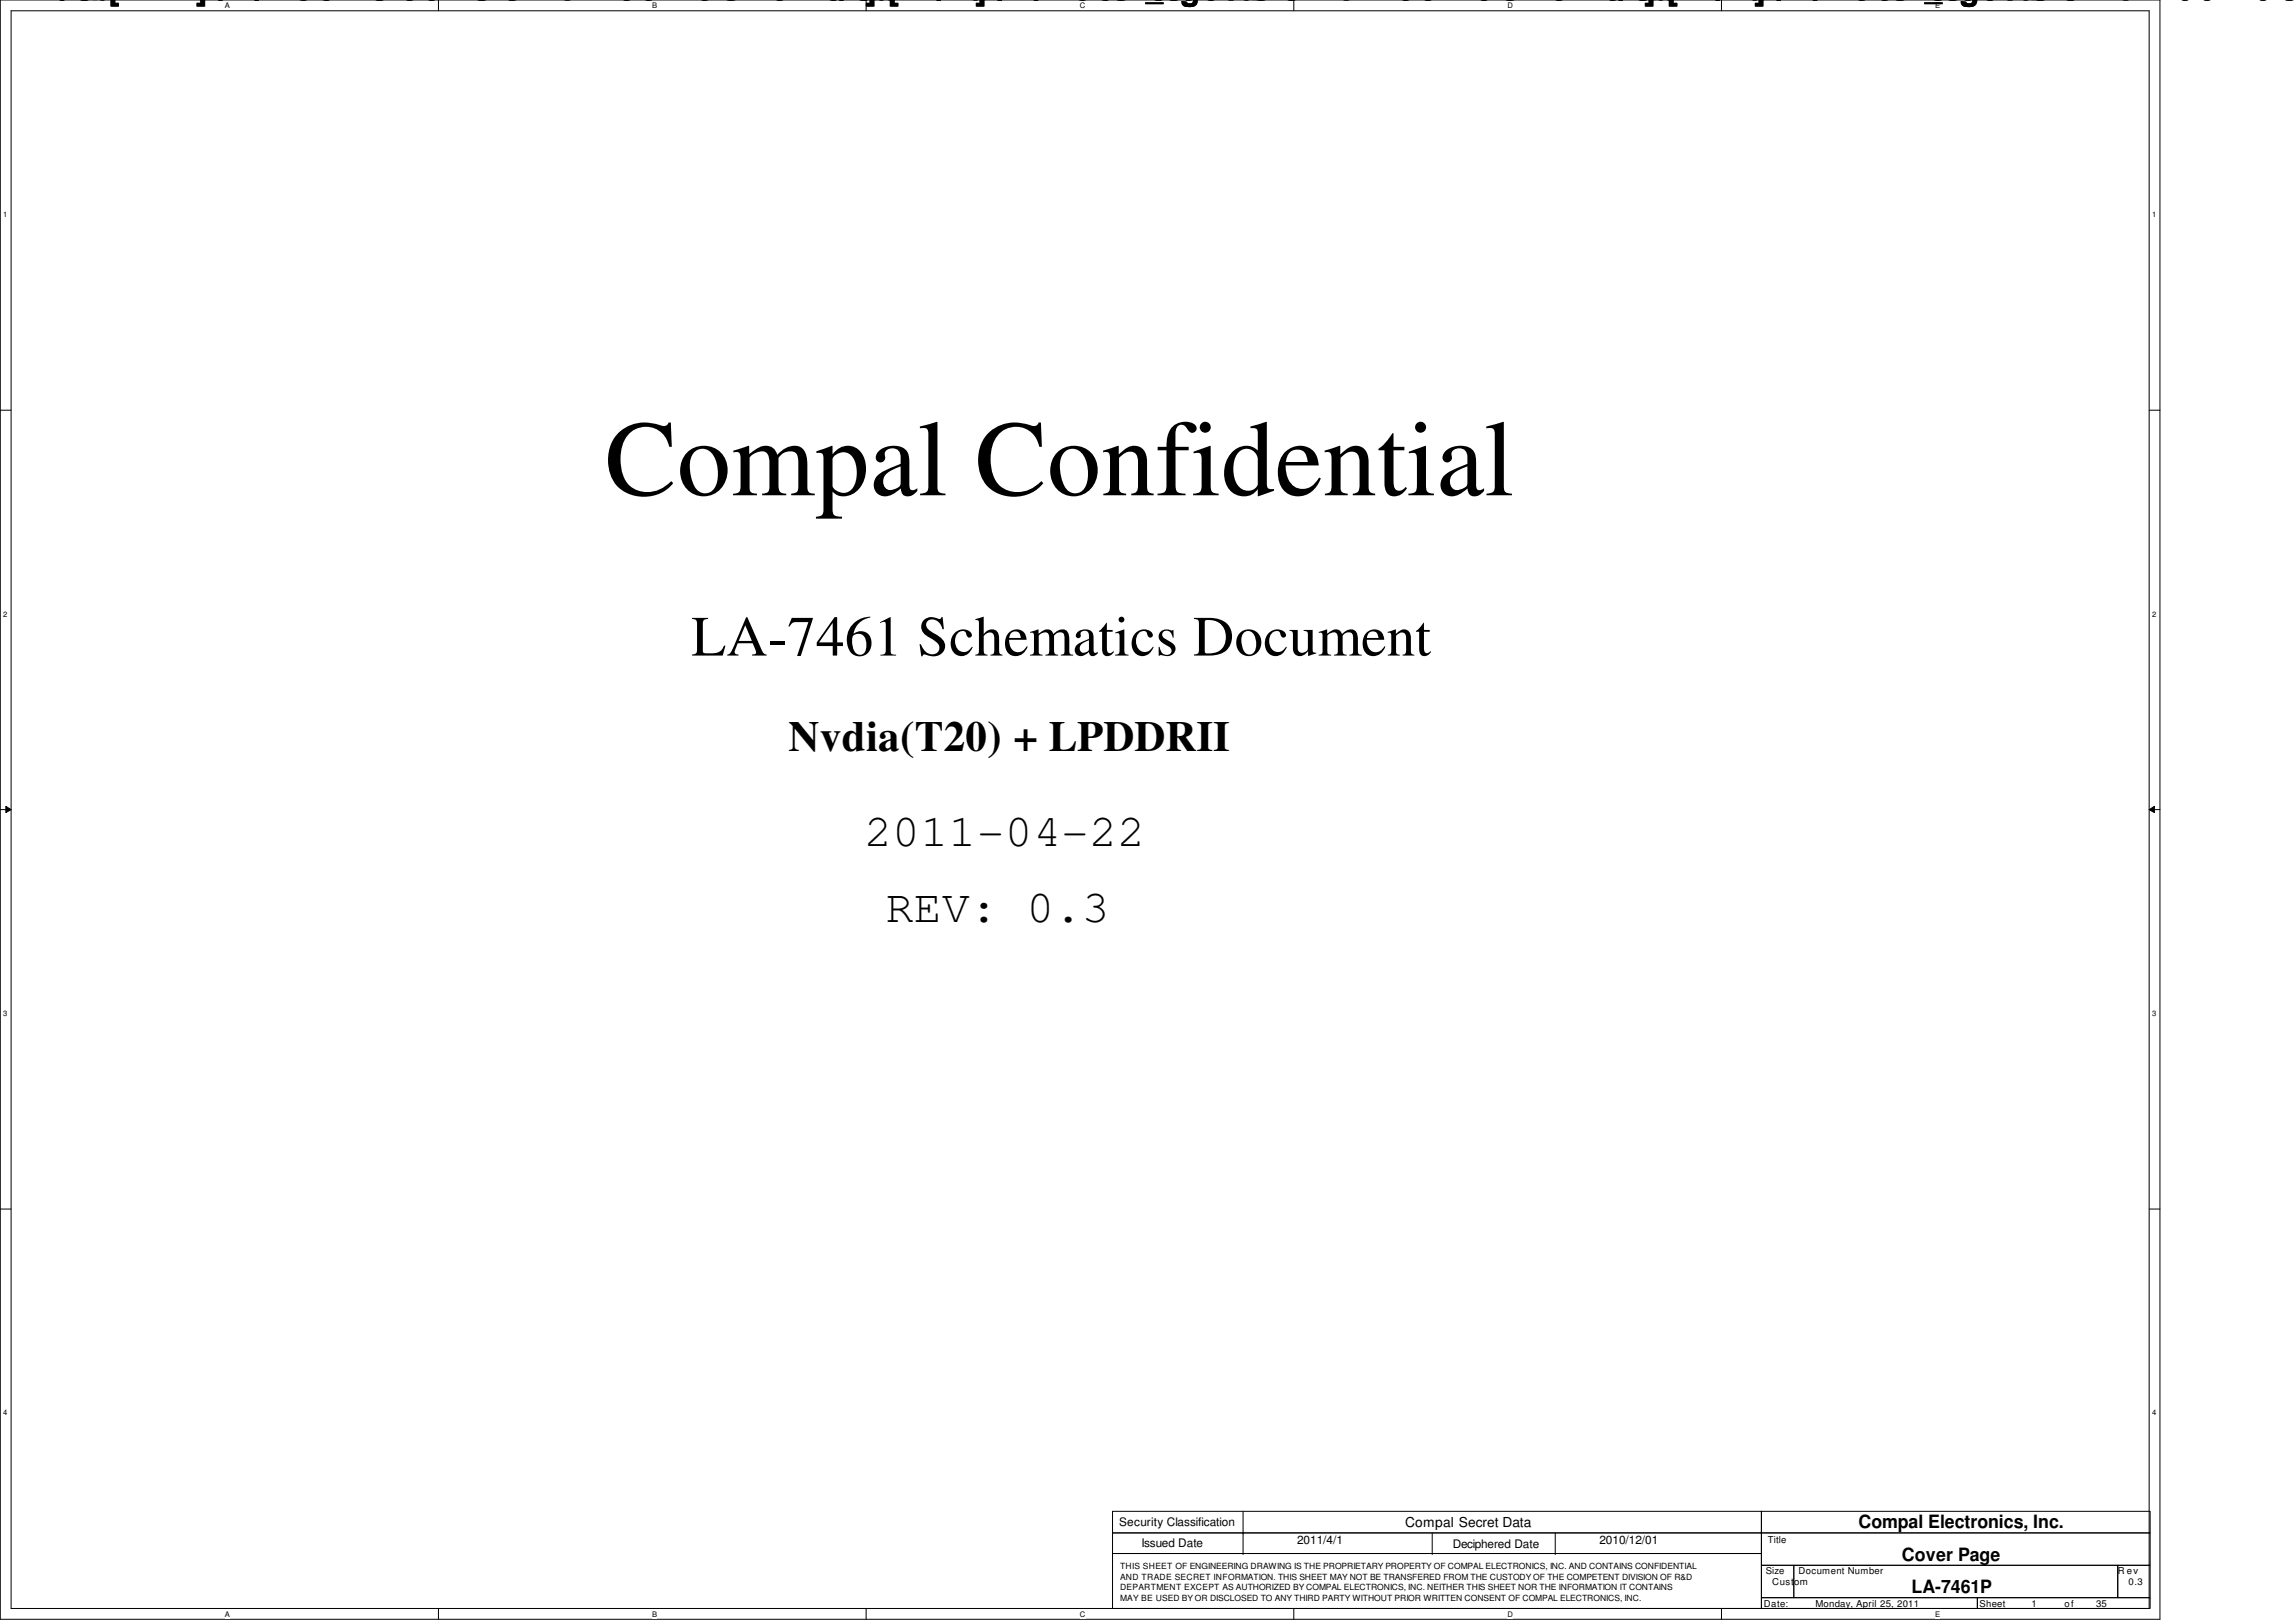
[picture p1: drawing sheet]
<svg xmlns="http://www.w3.org/2000/svg" width="297mm" height="210mm" viewBox="0 0 297 210" stroke-linecap="round" stroke-linejoin="round" font-family="sans-serif">
<defs><g id="words">
<text font-size="13.9" x="78.3" y="64.1">Compal Confidential</text>
<text font-size="7.4" x="89.4" y="84.8">LA-7461 Schematics Document</text>
<g font-size="6">
<text x="111.8" y="109.5">2011-04-22</text>
<text x="114.6" y="119.3">REV: 0.3</text>
</g>
<text font-size="5.5" x="102" y="97.2">Nvdia(T20) + LPDDRII</text>
<g font-size="4.2">
<text x="4" y="0">Changed with the DEMO VERSION of CAD-KAS PDF-Editor (http://www.cadkas.com).</text>
<text x="104.8" y="0">Changed with the DEMO VERSION of CAD-KAS PDF-Editor (http://www.cadkas.com).</text>
<text x="205.6" y="0">Changed with the DEMO VERSION of CAD-KAS</text>
</g>
<g font-size="2.4">
<text x="240.4" y="197.8">Compal Electronics, Inc.</text>
<text x="246" y="202">Cover Page</text>
<text x="247.3" y="206.2">LA-7461P</text>
</g>
<text font-size="1.8" x="181.8" y="197.6">Compal Secret Data</text>
<g font-size="1.5">
<text x="144.8" y="197.5">Security Classification</text>
<text x="147.7" y="200.2">Issued Date</text>
<text x="167.8" y="199.8">2011/4/1</text>
<text x="188" y="200.3">Deciphered Date</text>
<text x="206.9" y="199.8">2010/12/01</text>
</g>
<g font-size="1.2">
<text x="228.5" y="203.7">Size</text>
<text x="228.7" y="199.6">Title</text>
<text x="232.7" y="203.7">Document Number</text>
<text x="274" y="203.7">R ev</text>
<text x="228.2" y="207.9">Date:</text>
<text x="229.3" y="205.1">Custom</text>
<text x="234.9" y="207.9">Monday, April 25, 2011</text>
<text x="256.1" y="207.9">Sheet</text>
<text x="262.8" y="207.9">1</text>
<text x="267.1" y="207.9">of</text>
<text x="271.2" y="207.9">35</text>
<text x="275.4" y="205.1">0.3</text>
</g>
<g font-size="1.1">
<text x="144.9" y="203.1">THIS SHEET OF ENGINEERING DRAWING IS THE PROPRIETARY PROPERTY OF COMPAL ELECTRONICS, INC. AND CONTAINS CONFIDENTIAL</text>
<text x="144.9" y="204.4">AND TRADE SECRET INFORMATION. THIS SHEET MAY NOT BE TRANSFERED FROM THE CUSTODY OF THE COMPETENT DIVISION OF R&amp;D</text>
<text x="144.9" y="207.1">MAY BE USED BY OR DISCLOSED TO ANY THIRD PARTY WITHOUT PRIOR WRITTEN CONSENT OF COMPAL ELECTRONICS, INC.</text>
<text x="144.9" y="205.8">DEPARTMENT EXCEPT AS AUTHORIZED BY COMPAL ELECTRONICS, INC. NEITHER THIS SHEET NOR THE INFORMATION IT CONTAINS</text>
</g>
<g font-size="1">
<text x="29.1" y="1.1">A</text>
<text x="84.4" y="1.1">B</text>
<text x="139.7" y="1.1">C</text>
<text x="195" y="1.1">D</text>
<text x="250.4" y="1.1">E</text>
<text x=".4" y="28.1">1</text>
<text x="278.4" y="28.1">1</text>
<text x=".4" y="79.8">2</text>
<text x="278.4" y="79.8">2</text>
<text x=".4" y="131.5">3</text>
<text x="278.4" y="131.5">3</text>
<text x=".4" y="183.2">4</text>
<text x="278.4" y="183.2">4</text>
<text x="29.1" y="209.2">A</text>
<text x="84.4" y="209.2">B</text>
<text x="139.7" y="209.2">C</text>
<text x="195" y="209.2">D</text>
<text x="250.4" y="209.2">E</text>
</g>
</g></defs>
<path d="M0 0h279.4v209.5h-279.4zM1.4 1.4h276.6v206.8h-276.6z" fill="none" stroke="#000" stroke-width=".13"/>
<g fill="#fff">
<path d="M29.1 .2h.6v1.1h-.6z"/>
<path d="M29.1 208.3h.6v1.1h-.6z"/>
</g>
<path d="M56.7 0v1.4M56.7 208.2v1.3" fill="none" stroke="#000" stroke-width=".13"/>
<g fill="#fff">
<path d="M84.4 .2h.6v1.1h-.6z"/>
<path d="M84.4 208.3h.6v1.1h-.6z"/>
</g>
<path d="M112.1 0v1.4M112.1 208.2v1.3" fill="none" stroke="#000" stroke-width=".13"/>
<g fill="#fff">
<path d="M139.7 .2h.7v1.1h-.7z"/>
<path d="M139.7 208.3h.7v1.1h-.7z"/>
</g>
<path d="M167.4 0v1.4M167.4 208.2v1.3" fill="none" stroke="#000" stroke-width=".13"/>
<g fill="#fff">
<path d="M195 .2h.7v1.1h-.7z"/>
<path d="M195 208.3h.7v1.1h-.7z"/>
</g>
<path d="M222.7 0v1.4M222.7 208.2v1.3" fill="none" stroke="#000" stroke-width=".13"/>
<g fill="#fff">
<path d="M250.4 .2h.6v1.1h-.6z"/>
<path d="M250.4 208.3h.6v1.1h-.6z"/>
<path d="M.4 27.2h.6v1.1h-.6z"/>
<path d="M278.4 27.2h.6v1.1h-.6z"/>
<path d="M.4 78.9h.6v1.1h-.6z"/>
<path d="M278.4 78.9h.6v1.1h-.6z"/>
</g>
<path d="M0 53.1h1.4M278 53.1h1.4" fill="none" stroke="#000" stroke-width=".13"/>
<g fill="#fff">
<path d="M.4 130.6h.6v1.1h-.6z"/>
<path d="M278.4 130.6h.6v1.1h-.6z"/>
</g>
<path d="M0 104.8h1.4M.8 104.4l.6 .4-.6 .4zM278 104.8l.7-.4v.8zM278 104.8h1.4" fill="none" stroke="#000" stroke-width=".13"/>
<path d="M.8 104.4l.6 .4-.6 .4zM278 104.8l.7-.4v.8z" fill="#000"/>
<g fill="#fff">
<path d="M.4 182.3h.6v1.1h-.6z"/>
<path d="M278.4 182.3h.6v1.1h-.6z"/>
</g>
<g fill="none" stroke="#000" stroke-width=".13">
<path d="M0 156.5h1.4M278 156.5h1.4M143.9 195.6h84v2.8h-84zM143.9 198.4h84v2.6h-84zM160.8 198.4h.1M160.8 195.6v5.4M185.3 198.4v2.6M201.2 198.4v2.6M227.9 195.6h50.3v2.8h-50.3zM227.9 198.4h50.3v4.2h-50.3zM143.9 201h84v7.2h-84zM160.8 201h.1"/>
<path d="M185.3 201h.1M201.2 201h.1M227.9 202.6h4.2v4.2h-4.2zM227.9 206.8h27.9v1.4h-27.9zM232.1 202.6h41.9v4.2h-41.9zM255.8 206.8h22.4v1.4h-22.4zM274 202.6h4.2v4.2h-4.2z"/>
</g>
<use href="#words"/>
</svg>
